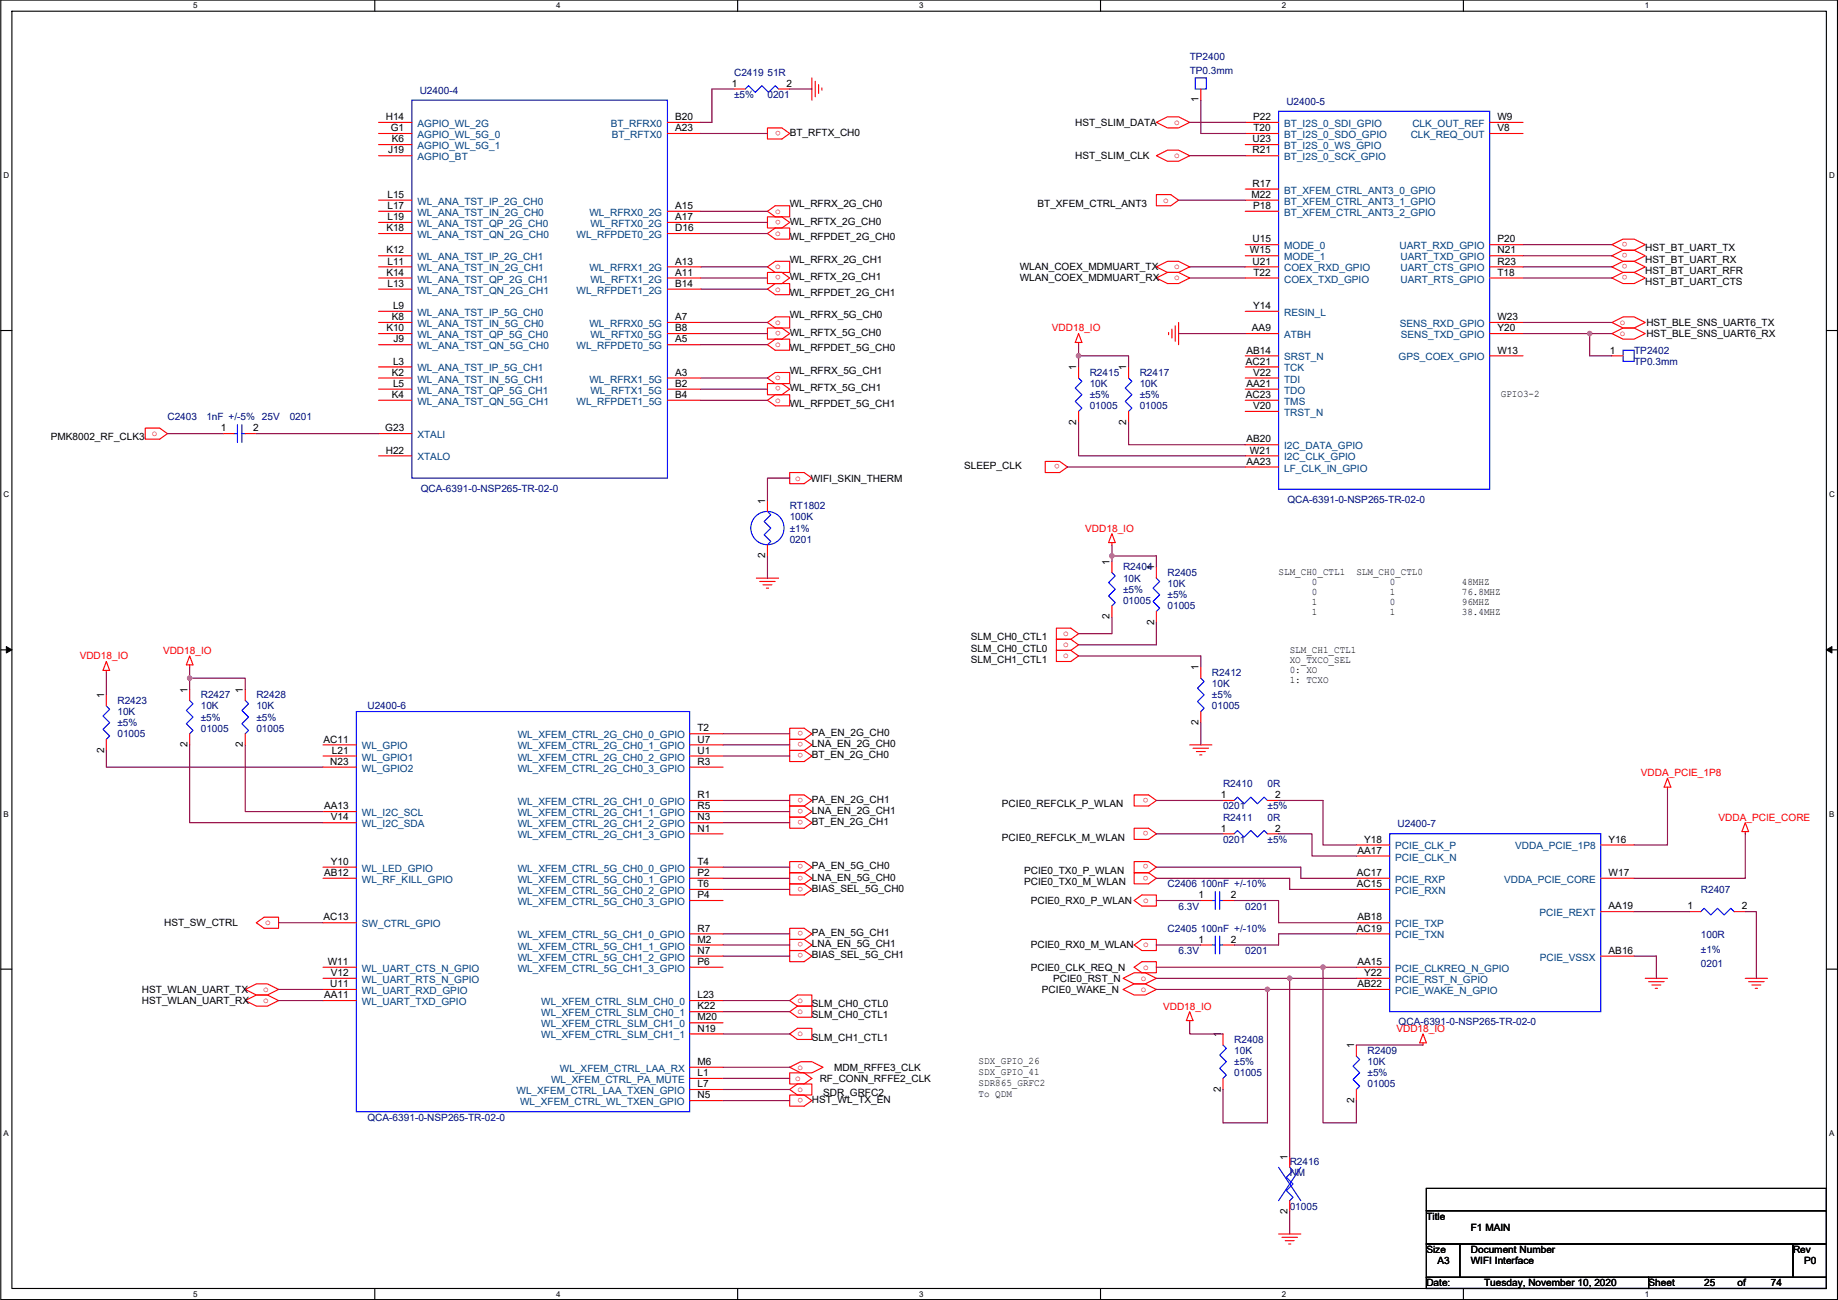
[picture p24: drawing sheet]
<svg xmlns="http://www.w3.org/2000/svg" width="420mm" height="297mm" viewBox="0 0 420 297" stroke-linecap="round" stroke-linejoin="round" font-family="sans-serif">
<defs><g id="words">
<g font-size="2.3" fill="#000080">
<text x="167.8" y="17.3">C2419 51R</text>
<text x="272" y="13.8">TP2400</text>
<text x="272" y="16.8">TP0.3mm</text>
<text x="95.9" y="21.4">U2400-4</text>
<text x="167.8" y="22.4">±5%</text>
<text x="175.4" y="22.4">0201</text>
<text x="294.1" y="23.9">U2400-5</text>
<text x="373.6" y="80.8">TP2402</text>
<text x="373.6" y="83.4">TP0.3mm</text>
<text x="249.1" y="85.9">R2415</text>
<text x="249.1" y="88.4">10K</text>
<text x="260.5" y="85.9">R2417</text>
<text x="260.5" y="88.4">10K</text>
<text x="249.1" y="91">±5%</text>
<text x="249.1" y="93.5">01005</text>
<text x="260.5" y="91">±5%</text>
<text x="260.5" y="93.5">01005</text>
<text x="38.3" y="96.1">C2403</text>
<text x="47.2" y="96.1">1nF +/-5% 25V</text>
<text x="66.2" y="96.1">0201</text>
<text x="96.2" y="112.3">QCA-6391-0-NSP265-TR-02-0</text>
<text x="180.5" y="116.4">RT1802</text>
<text x="180.5" y="118.9">100K</text>
<text x="294.3" y="114.9">QCA-6391-0-NSP265-TR-02-0</text>
<text x="180.5" y="121.5">±1%</text>
<text x="180.5" y="124">0201</text>
<text x="256.7" y="130.3">R2404</text>
<text x="266.9" y="131.6">R2405</text>
<text x="256.7" y="132.9">10K</text>
<text x="256.7" y="135.4">±5%</text>
<text x="256.7" y="138">01005</text>
<text x="266.9" y="134.2">10K</text>
<text x="266.9" y="136.7">±5%</text>
<text x="266.9" y="139.2">01005</text>
<text x="277" y="154.5">R2412</text>
<text x="26.8" y="160.8">R2423</text>
<text x="45.9" y="159.6">R2427</text>
<text x="58.6" y="159.6">R2428</text>
<text x="277" y="157">10K</text>
<text x="277" y="159.6">±5%</text>
<text x="26.8" y="163.4">10K</text>
<text x="26.8" y="165.9">±5%</text>
<text x="45.9" y="162.1">10K</text>
<text x="45.9" y="164.6">±5%</text>
<text x="45.9" y="167.2">01005</text>
<text x="58.6" y="162.1">10K</text>
<text x="58.6" y="164.6">±5%</text>
<text x="58.6" y="167.2">01005</text>
<text x="84" y="162.1">U2400-6</text>
<text x="277" y="162.1">01005</text>
<text x="26.8" y="168.4">01005</text>
<text x="279.6" y="179.9">R2410</text>
<text x="289.7" y="179.9">0R</text>
<text x="279.6" y="185">0201</text>
<text x="289.7" y="185">±5%</text>
<text x="279.6" y="187.5">R2411</text>
<text x="289.7" y="187.5">0R</text>
<text x="319.5" y="189">U2400-7</text>
<text x="279.6" y="192.6">0201</text>
<text x="289.7" y="192.6">±5%</text>
<text x="266.9" y="202.7">C2406 100nF +/-10%</text>
<text x="269.4" y="207.8">6.3V</text>
<text x="284.7" y="207.8">0201</text>
<text x="388.8" y="204">R2407</text>
<text x="266.9" y="212.9">C2405 100nF +/-10%</text>
<text x="388.8" y="214.4">100R</text>
<text x="269.4" y="218">6.3V</text>
<text x="284.7" y="218">0201</text>
<text x="388.8" y="217.7">±1%</text>
<text x="388.8" y="221">0201</text>
<text x="282.1" y="238.3">R2408</text>
<text x="319.7" y="234.2">QCA-6391-0-NSP265-TR-02-0</text>
<text x="282.1" y="240.8">10K</text>
<text x="282.1" y="243.4">±5%</text>
<text x="282.1" y="245.9">01005</text>
<text x="312.6" y="240.8">R2409</text>
<text x="312.6" y="243.4">10K</text>
<text x="312.6" y="245.9">±5%</text>
<text x="312.6" y="248.5">01005</text>
<text x="84" y="256.1">QCA-6391-0-NSP265-TR-02-0</text>
<text x="294.8" y="266.2">R2416</text>
<text x="294.8" y="268.8">NM</text>
<text x="294.8" y="276.4">01005</text>
</g>
<g font-size="2.3">
<text x="167.3" y="19.8">1</text>
<text x="179.8" y="19.8">2</text>
<text x="274" y="23.4" transform="rotate(-90 274 23.4)">1</text>
<text x="88.2" y="27.4">H14</text>
<text x="89.3" y="30">G1</text>
<text x="154.4" y="30">A23</text>
<text x="154.4" y="27.4">B20</text>
<text x="245.8" y="28.7">HST_SLIM_DATA</text>
<text x="286.4" y="27.4">P22</text>
<text x="286.5" y="30">T20</text>
<text x="342.3" y="30">V8</text>
<text x="342.3" y="27.4">W9</text>
<text x="88.7" y="35.1">J19</text>
<text x="89.6" y="32.5">K6</text>
<text x="180.5" y="31">BT_RFTX_CH0</text>
<text x="286.3" y="35.1">R21</text>
<text x="286.3" y="32.5">U23</text>
<text x="245.8" y="36.4">HST_SLIM_CLK</text>
<text x="88.6" y="45.2">L15</text>
<text x="88.6" y="47.8">L17</text>
<text x="154.4" y="47.8">A15</text>
<text x="180.5" y="47.3">WL_RFRX_2G_CH0</text>
<text x="237.2" y="47.3">BT_XFEM_CTRL_ANT3</text>
<text x="286.1" y="45.2">M22</text>
<text x="286.3" y="42.7">R17</text>
<text x="286.4" y="47.8">P18</text>
<text x="88.3" y="52.8">K18</text>
<text x="88.6" y="50.3">L19</text>
<text x="154.4" y="52.8">D16</text>
<text x="154.4" y="50.3">A17</text>
<text x="180.5" y="51.4">WL_RFTX_2G_CH0</text>
<text x="88.3" y="57.9">K12</text>
<text x="180.5" y="54.9">WL_RFPDET_2G_CH0</text>
<text x="180.5" y="60">WL_RFRX_2G_CH1</text>
<text x="285.7" y="57.9">W15</text>
<text x="286.3" y="55.4">U15</text>
<text x="342.3" y="57.9">N21</text>
<text x="342.3" y="55.4">P20</text>
<text x="376.1" y="57.4">HST_BT_UART_TX</text>
<text x="376.1" y="60">HST_BT_UART_RX</text>
<text x="88.3" y="63">K14</text>
<text x="88.6" y="60.5">L11</text>
<text x="88.6" y="65.5">L13</text>
<text x="154.4" y="65.5">B14</text>
<text x="154.4" y="63">A11</text>
<text x="154.4" y="60.5">A13</text>
<text x="180.5" y="64.1">WL_RFTX_2G_CH1</text>
<text x="233.1" y="61.8">WLAN_COEX_MDMUART_TX</text>
<text x="233.1" y="64.3">WLAN_COEX_MDMUART_RX</text>
<text x="286.3" y="60.5">U21</text>
<text x="286.5" y="63">T22</text>
<text x="342.3" y="60.5">R23</text>
<text x="342.3" y="63">T18</text>
<text x="376.1" y="62.5">HST_BT_UART_RFR</text>
<text x="376.1" y="65.1">HST_BT_UART_CTS</text>
<text x="89.8" y="70.6">L9</text>
<text x="180.5" y="67.6">WL_RFPDET_2G_CH1</text>
<text x="286.5" y="70.6">Y14</text>
<text x="88.3" y="75.7">K10</text>
<text x="89.6" y="73.2">K8</text>
<text x="154.4" y="75.7">B8</text>
<text x="154.4" y="73.2">A7</text>
<text x="180.5" y="72.7">WL_RFRX_5G_CH0</text>
<text x="180.5" y="76.8">WL_RFTX_5G_CH0</text>
<text x="286.2" y="75.7">AA9</text>
<text x="342.3" y="75.7">Y20</text>
<text x="342.3" y="73.2">W23</text>
<text x="376.4" y="77">HST_BLE_SNS_UART6_RX</text>
<text x="376.4" y="74.5">HST_BLE_SNS_UART6_TX</text>
<text x="89.8" y="83.3">L3</text>
<text x="90" y="78.2">J9</text>
<text x="154.4" y="78.2">A5</text>
<text x="180.5" y="80.3">WL_RFPDET_5G_CH0</text>
<text x="284.8" y="83.3">AC21</text>
<text x="284.9" y="80.8">AB14</text>
<text x="342.3" y="80.8">W13</text>
<text x="368" y="80.8">1</text>
<text x="89.6" y="85.9">K2</text>
<text x="89.8" y="88.4">L5</text>
<text x="154.4" y="88.4">B2</text>
<text x="154.4" y="85.9">A3</text>
<text x="180.5" y="85.4">WL_RFRX_5G_CH1</text>
<text x="180.5" y="89.5">WL_RFTX_5G_CH1</text>
<text x="246" y="84.6" transform="rotate(-90 246 84.6)">1</text>
<text x="257.5" y="84.6" transform="rotate(-90 257.5 84.6)">1</text>
<text x="284.9" y="88.4">AA21</text>
<text x="286.4" y="85.9">V22</text>
<text x="89.6" y="90.9">K4</text>
<text x="154.4" y="90.9">B4</text>
<text x="180.5" y="93">WL_RFPDET_5G_CH1</text>
<text x="284.8" y="90.9">AC23</text>
<text x="286.4" y="93.5">V20</text>
<text x="343.1" y="90.7">GPIO3-2</text>
<text x="11.6" y="100.6">PMK8002_RF_CLK3</text>
<text x="50.5" y="98.6">1</text>
<text x="57.8" y="98.6">2</text>
<text x="88.1" y="98.6">G23</text>
<text x="246" y="97.1" transform="rotate(-90 246 97.1)">2</text>
<text x="257.5" y="97.1" transform="rotate(-90 257.5 97.1)">2</text>
<text x="284.9" y="101.1">AB20</text>
<text x="88.2" y="103.6">H22</text>
<text x="220.4" y="107.2">SLEEP_CLK</text>
<text x="284.9" y="106.2">AA23</text>
<text x="285.7" y="103.6">W21</text>
<text x="185.3" y="110">WIFI_SKIN_THERM</text>
<text x="174.9" y="115.1" transform="rotate(-90 174.9 115.1)">1</text>
<text x="174.9" y="127.6" transform="rotate(-90 174.9 127.6)">2</text>
<text x="253.6" y="129.1" transform="rotate(-90 253.6 129.1)">1</text>
<text x="263.8" y="130.3" transform="rotate(-90 263.8 130.3)">1</text>
<text x="292.3" y="131.4">SLM_CH0_CTL1</text>
<text x="310.1" y="131.4">SLM_CH0_CTL0</text>
<text x="299.9" y="133.7">0</text>
<text x="299.9" y="136">0</text>
<text x="317.7" y="133.7">0</text>
<text x="317.7" y="136">1</text>
<text x="334.2" y="133.7">48MHZ</text>
<text x="334.2" y="136">76.8MHZ</text>
<text x="253.6" y="141.5" transform="rotate(-90 253.6 141.5)">2</text>
<text x="263.8" y="142.8" transform="rotate(-90 263.8 142.8)">2</text>
<text x="299.9" y="138.2">1</text>
<text x="299.9" y="140.5">1</text>
<text x="317.7" y="138.2">0</text>
<text x="317.7" y="140.5">1</text>
<text x="334.2" y="138.2">96MHZ</text>
<text x="334.2" y="140.5">38.4MHZ</text>
<text x="221.9" y="148.9">SLM_CH0_CTL0</text>
<text x="221.9" y="146.3">SLM_CH0_CTL1</text>
<text x="294.8" y="149.2">SLM_CH1_CTL1</text>
<text x="221.9" y="151.4">SLM_CH1_CTL1</text>
<text x="274" y="153.2" transform="rotate(-90 274 153.2)">1</text>
<text x="294.8" y="151.4">XO_TXCO_SEL</text>
<text x="294.8" y="153.7">0: XO</text>
<text x="23.8" y="159.5" transform="rotate(-90 23.8 159.5)">1</text>
<text x="42.8" y="158.3" transform="rotate(-90 42.8 158.3)">1</text>
<text x="55.5" y="158.3" transform="rotate(-90 55.5 158.3)">1</text>
<text x="294.8" y="156">1: TCXO</text>
<text x="159.4" y="167.1">T2</text>
<text x="274" y="165.7" transform="rotate(-90 274 165.7)">2</text>
<text x="23.8" y="172" transform="rotate(-90 23.8 172)">2</text>
<text x="42.8" y="170.7" transform="rotate(-90 42.8 170.7)">2</text>
<text x="55.5" y="170.7" transform="rotate(-90 55.5 170.7)">2</text>
<text x="74" y="169.7">AC11</text>
<text x="75.9" y="172.2">L21</text>
<text x="159.4" y="169.7">U7</text>
<text x="159.4" y="172.2">U1</text>
<text x="185.6" y="168.2">PA_EN_2G_CH0</text>
<text x="185.6" y="170.7">LNA_EN_2G_CH0</text>
<text x="185.6" y="173.3">BT_EN_2G_CH0</text>
<text x="75.5" y="174.8">N23</text>
<text x="159.4" y="174.8">R3</text>
<text x="74.1" y="184.9">AA13</text>
<text x="159.4" y="182.4">R1</text>
<text x="159.4" y="184.9">R5</text>
<text x="185.6" y="183.4">PA_EN_2G_CH1</text>
<text x="185.6" y="186">LNA_EN_2G_CH1</text>
<text x="229" y="184.4">PCIE0_REFCLK_P_WLAN</text>
<text x="279.1" y="182.4">1</text>
<text x="291.5" y="182.4">2</text>
<text x="75.6" y="187.5">V14</text>
<text x="159.4" y="187.5">N3</text>
<text x="159.4" y="190">N1</text>
<text x="185.6" y="188.5">BT_EN_2G_CH1</text>
<text x="279.1" y="190">1</text>
<text x="291.5" y="190">2</text>
<text x="75.6" y="197.6">Y10</text>
<text x="159.4" y="197.6">T4</text>
<text x="229" y="192.1">PCIE0_REFCLK_M_WLAN</text>
<text x="310.3" y="195.1">AA17</text>
<text x="311.9" y="192.5">Y18</text>
<text x="367.7" y="192.5">Y16</text>
<text x="74.1" y="200.2">AB12</text>
<text x="159.4" y="200.2">P2</text>
<text x="159.4" y="202.7">T6</text>
<text x="185.6" y="198.7">PA_EN_5G_CH0</text>
<text x="185.6" y="201.2">LNA_EN_5G_CH0</text>
<text x="185.6" y="203.8">BIAS_SEL_5G_CH0</text>
<text x="234.1" y="199.7">PCIE0_TX0_P_WLAN</text>
<text x="234.1" y="202.2">PCIE0_TX0_M_WLAN</text>
<text x="310.2" y="200.2">AC17</text>
<text x="310.2" y="202.7">AC15</text>
<text x="367.7" y="200.2">W17</text>
<text x="159.4" y="205.2">P4</text>
<text x="235.6" y="206.5">PCIE0_RX0_P_WLAN</text>
<text x="274" y="205.2">1</text>
<text x="281.4" y="205.2">2</text>
<text x="367.7" y="207.8">AA19</text>
<text x="385.8" y="207.8">1</text>
<text x="398.2" y="207.8">2</text>
<text x="37.5" y="211.6">HST_SW_CTRL</text>
<text x="74" y="210.3">AC13</text>
<text x="159.4" y="212.9">R7</text>
<text x="159.4" y="215.4">M2</text>
<text x="185.6" y="213.9">PA_EN_5G_CH1</text>
<text x="274" y="215.4">1</text>
<text x="281.4" y="215.4">2</text>
<text x="310.2" y="212.9">AC19</text>
<text x="310.3" y="210.3">AB18</text>
<text x="74.9" y="220.5">W11</text>
<text x="159.4" y="217.9">N7</text>
<text x="159.4" y="220.5">P6</text>
<text x="185.6" y="216.5">LNA_EN_5G_CH1</text>
<text x="185.6" y="219">BIAS_SEL_5G_CH1</text>
<text x="235.6" y="216.7">PCIE0_RX0_M_WLAN</text>
<text x="235.6" y="221.8">PCIE0_CLK_REQ_N</text>
<text x="310.3" y="220.5">AA15</text>
<text x="367.7" y="217.9">AB16</text>
<text x="32.4" y="226.9">HST_WLAN_UART_TX</text>
<text x="75.5" y="225.6">U11</text>
<text x="75.6" y="223">V12</text>
<text x="238.2" y="226.9">PCIE0_WAKE_N</text>
<text x="240.7" y="224.3">PCIE0_RST_N</text>
<text x="310.3" y="225.6">AB22</text>
<text x="311.9" y="223">Y22</text>
<text x="32.4" y="229.4">HST_WLAN_UART_RX</text>
<text x="74.1" y="228.1">AA11</text>
<text x="159.4" y="228.1">L23</text>
<text x="159.4" y="230.6">K22</text>
<text x="159.4" y="233.2">M20</text>
<text x="185.6" y="230.2">SLM_CH0_CTL0</text>
<text x="185.6" y="232.7">SLM_CH0_CTL1</text>
<text x="159.4" y="235.7">N19</text>
<text x="185.6" y="237.8">SLM_CH1_CTL1</text>
<text x="279" y="237" transform="rotate(-90 279 237)">1</text>
<text x="309.5" y="239.5" transform="rotate(-90 309.5 239.5)">1</text>
<text x="159.4" y="245.9">L1</text>
<text x="159.4" y="243.3">M6</text>
<text x="190.7" y="244.6">MDM_RFFE3_CLK</text>
<text x="223.7" y="243.1">SDX_GPIO_26</text>
<text x="223.7" y="245.7">SDX_GPIO_41</text>
<text x="159.4" y="248.4">L7</text>
<text x="159.4" y="251">N5</text>
<text x="187.4" y="247.2">RF_CONN_RFFE2_CLK</text>
<text x="188.1" y="250.5">SDR_GRFC2</text>
<text x="223.7" y="248.2">SDR865_GRFC2</text>
<text x="223.7" y="250.8">To QDM</text>
<text x="279" y="249.5" transform="rotate(-90 279 249.5)">2</text>
<text x="185.6" y="252">HST_WL_TX_EN</text>
<text x="309.5" y="252" transform="rotate(-90 309.5 252)">2</text>
<text x="294.3" y="264.9" transform="rotate(-90 294.3 264.9)">1</text>
<text x="294.3" y="277.4" transform="rotate(-90 294.3 277.4)">2</text>
<text x="326.1" y="278.7">Title</text>
<text x="336.2" y="281.2">F1 MAIN</text>
<text x="326.1" y="286.3">Size</text>
<text x="336.2" y="286.3">Document Number</text>
<text x="409.9" y="286.3">Rev</text>
<text x="326.1" y="293.9">Date:</text>
<text x="328.6" y="288.8">A3</text>
<text x="336.2" y="288.8">WIFI Interface</text>
<text x="339.3" y="293.9">Tuesday, November 10, 2020</text>
<text x="376.9" y="293.9">Sheet</text>
<text x="389.6" y="293.9">25</text>
<text x="397.2" y="293.9">of</text>
<text x="404.8" y="293.9">74</text>
<text x="412.4" y="288.8">P0</text>
</g>
<g font-size="2.3" fill="#004080">
<text x="95.4" y="29">AGPIO_WL_2G</text>
<text x="139.6" y="29">BT_RFRX0</text>
<text x="293.5" y="29">BT_I2S_0_SDI_GPIO</text>
<text x="322.9" y="29">CLK_OUT_REF</text>
<text x="95.4" y="31.5">AGPIO_WL_5G_0</text>
<text x="95.4" y="34.1">AGPIO_WL_5G_1</text>
<text x="139.8" y="31.5">BT_RFTX0</text>
<text x="293.5" y="31.5">BT_I2S_0_SDO_GPIO</text>
<text x="293.5" y="34.1">BT_I2S_0_WS_GPIO</text>
<text x="322.5" y="31.5">CLK_REQ_OUT</text>
<text x="95.4" y="36.6">AGPIO_BT</text>
<text x="293.5" y="36.6">BT_I2S_0_SCK_GPIO</text>
<text x="95.4" y="46.8">WL_ANA_TST_IP_2G_CH0</text>
<text x="293.5" y="44.2">BT_XFEM_CTRL_ANT3_0_GPIO</text>
<text x="293.5" y="46.8">BT_XFEM_CTRL_ANT3_1_GPIO</text>
<text x="95.4" y="49.3">WL_ANA_TST_IN_2G_CH0</text>
<text x="95.4" y="51.9">WL_ANA_TST_QP_2G_CH0</text>
<text x="134.7" y="49.3">WL_RFRX0_2G</text>
<text x="135" y="51.9">WL_RFTX0_2G</text>
<text x="293.5" y="49.3">BT_XFEM_CTRL_ANT3_2_GPIO</text>
<text x="95.4" y="54.4">WL_ANA_TST_QN_2G_CH0</text>
<text x="95.4" y="59.5">WL_ANA_TST_IP_2G_CH1</text>
<text x="131.8" y="54.4">WL_RFPDET0_2G</text>
<text x="293.5" y="56.9">MODE_0</text>
<text x="293.5" y="59.5">MODE_1</text>
<text x="319.9" y="56.9">UART_RXD_GPIO</text>
<text x="320.2" y="59.5">UART_TXD_GPIO</text>
<text x="95.4" y="62">WL_ANA_TST_IN_2G_CH1</text>
<text x="95.4" y="64.6">WL_ANA_TST_QP_2G_CH1</text>
<text x="134.7" y="62">WL_RFRX1_2G</text>
<text x="135" y="64.6">WL_RFTX1_2G</text>
<text x="293.5" y="62">COEX_RXD_GPIO</text>
<text x="293.5" y="64.6">COEX_TXD_GPIO</text>
<text x="320.2" y="62">UART_CTS_GPIO</text>
<text x="320.2" y="64.6">UART_RTS_GPIO</text>
<text x="95.4" y="67.1">WL_ANA_TST_QN_2G_CH1</text>
<text x="131.8" y="67.1">WL_RFPDET1_2G</text>
<text x="95.4" y="72.2">WL_ANA_TST_IP_5G_CH0</text>
<text x="95.4" y="74.7">WL_ANA_TST_IN_5G_CH0</text>
<text x="95.4" y="77.3">WL_ANA_TST_QP_5G_CH0</text>
<text x="134.7" y="74.7">WL_RFRX0_5G</text>
<text x="135" y="77.3">WL_RFTX0_5G</text>
<text x="293.5" y="72.2">RESIN_L</text>
<text x="293.5" y="77.3">ATBH</text>
<text x="320" y="74.7">SENS_RXD_GPIO</text>
<text x="320.2" y="77.3">SENS_TXD_GPIO</text>
<text x="95.4" y="79.8">WL_ANA_TST_QN_5G_CH0</text>
<text x="131.8" y="79.8">WL_RFPDET0_5G</text>
<text x="293.5" y="82.3">SRST_N</text>
<text x="319.7" y="82.3">GPS_COEX_GPIO</text>
<text x="95.4" y="84.9">WL_ANA_TST_IP_5G_CH1</text>
<text x="95.4" y="87.4">WL_ANA_TST_IN_5G_CH1</text>
<text x="95.4" y="90">WL_ANA_TST_QP_5G_CH1</text>
<text x="134.7" y="87.4">WL_RFRX1_5G</text>
<text x="135" y="90">WL_RFTX1_5G</text>
<text x="293.5" y="84.9">TCK</text>
<text x="293.5" y="87.4">TDI</text>
<text x="293.5" y="90">TDO</text>
<text x="95.4" y="92.5">WL_ANA_TST_QN_5G_CH1</text>
<text x="131.8" y="92.5">WL_RFPDET1_5G</text>
<text x="293.5" y="92.5">TMS</text>
<text x="293.5" y="95">TRST_N</text>
<text x="95.4" y="100.1">XTALI</text>
<text x="95.4" y="105.2">XTALO</text>
<text x="293.5" y="102.7">I2C_DATA_GPIO</text>
<text x="293.5" y="105.2">I2C_CLK_GPIO</text>
<text x="293.5" y="107.7">LF_CLK_IN_GPIO</text>
<text x="82.7" y="171.2">WL_GPIO</text>
<text x="82.7" y="173.8">WL_GPIO1</text>
<text x="118.4" y="168.7">WL_XFEM_CTRL_2G_CH0_0_GPIO</text>
<text x="118.4" y="171.2">WL_XFEM_CTRL_2G_CH0_1_GPIO</text>
<text x="118.4" y="173.8">WL_XFEM_CTRL_2G_CH0_2_GPIO</text>
<text x="82.7" y="176.3">WL_GPIO2</text>
<text x="118.4" y="176.3">WL_XFEM_CTRL_2G_CH0_3_GPIO</text>
<text x="118.4" y="183.9">WL_XFEM_CTRL_2G_CH1_0_GPIO</text>
<text x="82.7" y="186.5">WL_I2C_SCL</text>
<text x="82.7" y="189">WL_I2C_SDA</text>
<text x="118.4" y="186.5">WL_XFEM_CTRL_2G_CH1_1_GPIO</text>
<text x="118.4" y="189">WL_XFEM_CTRL_2G_CH1_2_GPIO</text>
<text x="118.4" y="191.6">WL_XFEM_CTRL_2G_CH1_3_GPIO</text>
<text x="318.9" y="194.1">PCIE_CLK_P</text>
<text x="318.9" y="196.6">PCIE_CLK_N</text>
<text x="346.4" y="194.1">VDDA_PCIE_1P8</text>
<text x="82.7" y="199.2">WL_LED_GPIO</text>
<text x="82.7" y="201.7">WL_RF_KILL_GPIO</text>
<text x="118.4" y="199.2">WL_XFEM_CTRL_5G_CH0_0_GPIO</text>
<text x="118.4" y="201.7">WL_XFEM_CTRL_5G_CH0_1_GPIO</text>
<text x="318.9" y="201.7">PCIE_RXP</text>
<text x="343.8" y="201.7">VDDA_PCIE_CORE</text>
<text x="118.4" y="204.3">WL_XFEM_CTRL_5G_CH0_2_GPIO</text>
<text x="118.4" y="206.8">WL_XFEM_CTRL_5G_CH0_3_GPIO</text>
<text x="318.9" y="204.3">PCIE_RXN</text>
<text x="351.9" y="209.3">PCIE_REXT</text>
<text x="82.7" y="211.9">SW_CTRL_GPIO</text>
<text x="118.4" y="214.4">WL_XFEM_CTRL_5G_CH1_0_GPIO</text>
<text x="318.9" y="211.9">PCIE_TXP</text>
<text x="318.9" y="214.4">PCIE_TXN</text>
<text x="118.4" y="217">WL_XFEM_CTRL_5G_CH1_1_GPIO</text>
<text x="118.4" y="219.5">WL_XFEM_CTRL_5G_CH1_2_GPIO</text>
<text x="352" y="219.5">PCIE_VSSX</text>
<text x="82.7" y="222">WL_UART_CTS_N_GPIO</text>
<text x="82.7" y="224.6">WL_UART_RTS_N_GPIO</text>
<text x="82.7" y="227.1">WL_UART_RXD_GPIO</text>
<text x="118.4" y="222">WL_XFEM_CTRL_5G_CH1_3_GPIO</text>
<text x="318.9" y="222">PCIE_CLKREQ_N_GPIO</text>
<text x="318.9" y="224.6">PCIE_RST_N_GPIO</text>
<text x="318.9" y="227.1">PCIE_WAKE_N_GPIO</text>
<text x="82.7" y="229.7">WL_UART_TXD_GPIO</text>
<text x="123.7" y="229.7">WL_XFEM_CTRL_SLM_CH0_0</text>
<text x="123.7" y="232.2">WL_XFEM_CTRL_SLM_CH0_1</text>
<text x="123.7" y="234.7">WL_XFEM_CTRL_SLM_CH1_0</text>
<text x="123.7" y="237.3">WL_XFEM_CTRL_SLM_CH1_1</text>
<text x="128" y="244.9">WL_XFEM_CTRL_LAA_RX</text>
<text x="118.1" y="250">WL_XFEM_CTRL_LAA_TXEN_GPIO</text>
<text x="126" y="247.4">WL_XFEM_CTRL_PA_MUTE</text>
<text x="118.9" y="252.5">WL_XFEM_CTRL_WL_TXEN_GPIO</text>
</g>
<g font-size="2.3" fill="#f00">
<text x="178.5" y="29.9" transform="rotate(180 178.5 29.9)">o</text>
<text x="268.4" y="28.5">o</text>
<text x="268.4" y="36.1">o</text>
<text x="265.9" y="46.3">o</text>
<text x="177.2" y="48.8">o</text>
<text x="177.2" y="53.9">o</text>
<text x="178.5" y="50.2" transform="rotate(180 178.5 50.2)">o</text>
<text x="372" y="55.3" transform="rotate(180 372 55.3)">o</text>
<text x="372" y="57.8" transform="rotate(180 372 57.8)">o</text>
<text x="177.2" y="61.5">o</text>
<text x="178.5" y="62.9" transform="rotate(180 178.5 62.9)">o</text>
<text x="268.4" y="61.5">o</text>
<text x="268.4" y="64.1">o</text>
<text x="372" y="60.3" transform="rotate(180 372 60.3)">o</text>
<text x="372" y="62.9" transform="rotate(180 372 62.9)">o</text>
<text x="177.2" y="66.6">o</text>
<text x="177.2" y="74.2">o</text>
<text x="178.5" y="75.6" transform="rotate(180 178.5 75.6)">o</text>
<text x="240.5" y="75.7">VDD18_IO</text>
<text x="370.3" y="76.8">o</text>
<text x="370.3" y="74.2">o</text>
<text x="177.2" y="79.3">o</text>
<text x="177.2" y="86.9">o</text>
<text x="178.5" y="88.3" transform="rotate(180 178.5 88.3)">o</text>
<text x="177.2" y="92">o</text>
<text x="34.7" y="99.6">o</text>
<text x="242.2" y="106.1" transform="rotate(180 242.2 106.1)">o</text>
<text x="181.8" y="109.8">o</text>
<text x="248.1" y="121.5">VDD18_IO</text>
<text x="37.3" y="149.4">VDD18_IO</text>
<text x="243" y="147.9">o</text>
<text x="243" y="145.4">o</text>
<text x="18.2" y="150.7">VDD18_IO</text>
<text x="243" y="150.4">o</text>
<text x="183.6" y="167" transform="rotate(180 183.6 167)">o</text>
<text x="183.6" y="169.6" transform="rotate(180 183.6 169.6)">o</text>
<text x="183.6" y="172.1" transform="rotate(180 183.6 172.1)">o</text>
<text x="375.1" y="177.3">VDDA_PCIE_1P8</text>
<text x="183.6" y="182.3" transform="rotate(180 183.6 182.3)">o</text>
<text x="183.6" y="184.8" transform="rotate(180 183.6 184.8)">o</text>
<text x="262.6" y="182.3" transform="rotate(180 262.6 182.3)">o</text>
<text x="183.6" y="187.3" transform="rotate(180 183.6 187.3)">o</text>
<text x="262.6" y="189.9" transform="rotate(180 262.6 189.9)">o</text>
<text x="392.9" y="187.5">VDDA_PCIE_CORE</text>
<text x="183.6" y="197.5" transform="rotate(180 183.6 197.5)">o</text>
<text x="262.6" y="197.5" transform="rotate(180 262.6 197.5)">o</text>
<text x="183.6" y="200" transform="rotate(180 183.6 200)">o</text>
<text x="183.6" y="202.6" transform="rotate(180 183.6 202.6)">o</text>
<text x="262.6" y="200" transform="rotate(180 262.6 200)">o</text>
<text x="261.3" y="206.3">o</text>
<text x="60.6" y="211.4">o</text>
<text x="183.6" y="212.7" transform="rotate(180 183.6 212.7)">o</text>
<text x="183.6" y="215.3" transform="rotate(180 183.6 215.3)">o</text>
<text x="183.6" y="217.8" transform="rotate(180 183.6 217.8)">o</text>
<text x="261.3" y="216.5">o</text>
<text x="261.3" y="221.6">o</text>
<text x="60.1" y="226.6">o</text>
<text x="260.8" y="224.1">o</text>
<text x="260.8" y="226.6">o</text>
<text x="60.1" y="229.2">o</text>
<text x="182.3" y="229.2">o</text>
<text x="182.3" y="231.7">o</text>
<text x="265.9" y="230.7">VDD18_IO</text>
<text x="182.3" y="236.8">o</text>
<text x="319.2" y="235.8">VDD18_IO</text>
<text x="182.3" y="244.4">o</text>
<text x="181.8" y="247">o</text>
<text x="182.3" y="249.5">o</text>
<text x="183.6" y="250.8" transform="rotate(180 183.6 250.8)">o</text>
</g>
<g font-size="1.8">
<text x="44.2" y="1.9">5</text>
<text x="127.1" y="1.9">4</text>
<text x="210.1" y="1.9">3</text>
<text x="293" y="1.9">2</text>
<text x="376" y="1.9">1</text>
<text x=".8" y="40.7">D</text>
<text x="418.1" y="40.7">D</text>
<text x=".8" y="113.6">C</text>
<text x="418.1" y="113.6">C</text>
<text x=".8" y="186.6">B</text>
<text x="418.1" y="186.6">B</text>
<text x=".8" y="259.5">A</text>
<text x="418.1" y="259.5">A</text>
<text x="44.2" y="296.3">5</text>
<text x="127.1" y="296.3">4</text>
<text x="210.1" y="296.3">3</text>
<text x="293" y="296.3">2</text>
<text x="376" y="296.3">1</text>
</g>
</g></defs>
<path d="M.2 0h419.8v296.9h-419.8zM2.7 2.6h414.8v291.8h-414.8z" fill="none" stroke="#000" stroke-width=".25"/>
<g fill="#fff">
<path d="M44.2 .3h1v2h-1z"/>
<path d="M44.2 294.7h1v2h-1z"/>
</g>
<path d="M85.7 0v2.6M85.7 294.4v2.5" fill="none" stroke="#000" stroke-width=".25"/>
<g fill="#fff">
<path d="M127.1 .3h1v2h-1z"/>
<path d="M127.1 294.7h1v2h-1z"/>
</g>
<path d="M168.6 0v2.6M168.6 294.4v2.5" fill="none" stroke="#000" stroke-width=".25"/>
<g fill="#fff">
<path d="M210.1 .3h1v2h-1z"/>
<path d="M210.1 294.7h1v2h-1z"/>
</g>
<path d="M251.6 0v2.6M251.6 294.4v2.5" fill="none" stroke="#000" stroke-width=".25"/>
<g fill="#fff">
<path d="M293 .3h1v2h-1z"/>
<path d="M293 294.7h1v2h-1z"/>
</g>
<path d="M334.5 0v2.6M334.5 294.4v2.5" fill="none" stroke="#000" stroke-width=".25"/>
<g fill="#fff">
<path d="M376 .3h1v2h-1z"/>
<path d="M376 294.7h1v2h-1z"/>
<path d="M.8 39h1.3v2.1h-1.3z"/>
<path d="M418.1 39h1.3v2.1h-1.3z"/>
<path d="M.8 112h1.3v2h-1.3z"/>
<path d="M418.1 112h1.3v2h-1.3z"/>
</g>
<path d="M.2 75.5h2.5M417.5 75.5h2.5" fill="none" stroke="#000" stroke-width=".25"/>
<g fill="#fff">
<path d="M.8 185h1.2v2h-1.2z"/>
<path d="M418.1 185h1.2v2h-1.2z"/>
</g>
<path d="M.2 148.5h2.5M417.5 148.5h2.5" fill="none" stroke="#000" stroke-width=".25"/>
<path d="M1.4 147.7l1.3 .8-1.3 .7zM417.5 148.5l1.3-.8v1.5z" fill="#000" stroke="#000" stroke-width=".23"/>
<g fill="#fff">
<path d="M.8 257.9h1.2v2h-1.2z"/>
<path d="M418.1 257.9h1.2v2h-1.2z"/>
</g>
<path d="M.2 221.4h2.5M417.5 221.4h2.5M326.1 271.5h91.4v5.1h-91.4zM326.1 276.6h91.4v7.6h-91.4zM326.1 291.9h50.8v2.5h-50.8zM326.1 284.2h7.6v7.7h-7.6zM333.7 284.2h76.2v7.7h-76.2zM376.9 291.9h40.6v2.5h-40.6zM409.9 284.2h7.6v7.7h-7.6z" fill="none" stroke="#000" stroke-width=".25"/>
<g fill="none" stroke="#f00" stroke-width=".25">
<path d="M185.6 17.8v5.1M186.4 18.6v3.5M187.1 19.3v2.1M86.5 28h7.7M86.5 30.5h7.7M86.5 33h7.7M86.5 35.6h7.7M152.6 28h7.6M152.6 30.5h7.6M167.8 20.3h2.6M175.4 29.2h3.3l1.8 1.3-1.8 1.3h-3.3zM178 20.3h2.5"/>
<path d="M187.9 20.1v.5M264.3 28l2.6-1.3h2.5l2.6 1.3-2.6 1.2h-2.5zM264.3 35.6l2.6-1.3h2.5l2.6 1.3-2.6 1.3h-2.5zM274.5 20.3v2.6M284.7 28h7.6M284.7 30.5h7.6M284.7 35.6h7.6M284.7 33h7.6M340.5 28h7.7M340.5 30.5h7.7M86.5 45.7h7.7M86.5 48.3h7.7"/>
<path d="M86.5 50.8h7.7M86.5 53.4h7.7M86.5 58.4h7.7M152.6 48.3h7.6M152.6 50.8h7.6M152.6 53.4h7.6M175.4 49.6h3.3l1.8 1.2-1.8 1.3h-3.3zM175.4 48.3l1.8-1.3h3.3v2.6h-3.3zM175.4 53.4l1.8-1.3h3.3v2.5h-3.3zM264.3 44.5h3.3l1.8 1.2-1.8 1.3h-3.3zM284.7 43.2h7.6M284.7 45.7h7.6"/>
<path d="M284.7 48.3h7.6M284.7 55.9h7.6M284.7 58.4h7.6M340.5 55.9h7.7M340.5 58.4h7.7M368.5 55.9l2.5-1.3h2.6l2.5 1.3-2.5 1.3h-2.6zM368.5 58.4l2.5-1.2h2.6l2.5 1.2-2.5 1.3h-2.6zM86.5 61h7.7M86.5 63.5h7.7M86.5 66.1h7.7M86.5 71.1h7.7M86.5 73.7h7.7"/>
<path d="M86.5 76.2h7.7M86.5 78.8h7.7M152.6 61h7.6M152.6 63.5h7.6M152.6 66.1h7.6M152.6 73.7h7.6M152.6 76.2h7.6M152.6 78.8h7.6M175.4 62.3h3.3l1.8 1.2-1.8 1.3h-3.3zM175.4 75h3.3l1.8 1.2-1.8 1.3h-3.3zM175.4 61l1.8-1.3h3.3v2.6h-3.3zM175.4 66.1l1.8-1.3h3.3v2.5h-3.3z"/>
<path d="M175.4 73.7l1.8-1.3h3.3v2.6h-3.3zM175.4 78.8l1.8-1.3h3.3v2.5h-3.3zM246.6 76.2l.7 2.1h-1.5zM246.6 78.3v.5M264.3 61l2.6-1.3h2.5l2.6 1.3-2.6 1.3h-2.5zM264.3 63.5l2.6-1.2h2.5l2.6 1.2-2.6 1.3h-2.5zM267.1 76v.5M267.9 75.2v2M268.7 74.4v3.6M269.4 73.7v5.1M284.7 61h7.6M284.7 63.5h7.6"/>
<path d="M284.7 71.1h7.6M284.7 76.2h7.6M340.5 61h7.7M340.5 63.5h7.7M340.5 73.7h7.7M340.5 76.2h7.7M368.5 61l2.5-1.3h2.6l2.5 1.3-2.5 1.3h-2.6zM368.5 63.5l2.5-1.2h2.6l2.5 1.2-2.5 1.3h-2.6zM368.5 76.2l2.5-1.2h2.6l2.5 1.2-2.5 1.3h-2.6zM368.5 73.7l2.5-1.3h2.6l2.5 1.3-2.5 1.3h-2.6zM33.2 97.8h3.3l1.8 1.3-1.8 1.3h-3.3zM51 99.1h2.5"/>
<path d="M56.1 99.1h2.5M86.5 83.8h7.7M86.5 86.4h7.7M86.5 88.9h7.7M86.5 91.5h7.7M86.5 99.1h7.7M152.6 86.4h7.6M152.6 88.9h7.6M152.6 91.5h7.6M175.4 87.7h3.3l1.8 1.2-1.8 1.3h-3.3zM175.4 86.4l1.8-1.3h3.3v2.6h-3.3zM175.4 91.5l1.8-1.3h3.3v2.5h-3.3z"/>
<path d="M246.6 83.8v2.6M246.6 94v2.5M258 83.8v2.6M258 94v2.5M284.7 81.3h7.6M284.7 83.8h7.6M284.7 86.4h7.6M284.7 88.9h7.6M284.7 91.5h7.6M284.7 94h7.6M340.5 81.3h7.7M368.5 81.3h2.5"/>
<path d="M86.5 104.2h7.7M175.4 114.3v2.6M180.5 108h3.3l1.8 1.2-1.8 1.3h-3.3zM238.9 105.4h3.3l1.8 1.3-1.8 1.3h-3.3zM284.7 101.6h7.6M284.7 104.2h7.6M284.7 106.7h7.6M172.9 132.1h5.1M173.7 132.9h3.5M174.4 133.6h2.1M175.2 134.4h.5M175.4 124.5v2.5"/>
<path d="M254.2 121.9l.7 2.1h-1.5zM254.2 124v.5M254.2 128.3v2.5M254.2 138.5v2.5M264.3 129.6v2.5M264.3 139.7v2.6M24.3 158.8v2.5M24.3 153.2v.5M24.3 151.2l.8 2h-1.6zM43.4 157.5v2.5M43.4 151.9v.5M43.4 149.9l.7 2h-1.5z"/>
<path d="M56.1 157.5v2.5M241.5 143.5h3.3l1.8 1.3-1.8 1.3h-3.3zM241.5 148.6h3.3l1.8 1.3-1.8 1.3h-3.3zM244.8 146.1l1.8 1.2-1.8 1.3M244.8 146.1h-3.3v2.5h3.3M274.5 152.4v2.6M24.3 168.9v2.6M43.4 167.7v2.5M56.1 167.7v2.5M73.8 170.2h7.7M73.8 172.7h7.7M73.8 175.3h7.7"/>
<path d="M157.7 167.7h7.6M157.7 170.2h7.6M157.7 172.7h7.6M157.7 175.3h7.6M180.5 166.4h3.3l1.8 1.3-1.8 1.2h-3.3zM180.5 171.5h3.3l1.8 1.2-1.8 1.3h-3.3zM183.8 168.9l1.8 1.3-1.8 1.3M183.8 168.9h-3.3v2.6h3.3M272 170.2h5M272.7 171h3.6M273.5 171.7h2M274.2 172.5h.6"/>
<path d="M274.5 162.6v2.5M381.2 179.9v.5M381.2 177.8l.7 2.1h-1.5zM73.8 185.4h7.7M73.8 188h7.7M73.8 198.1h7.7M157.7 182.9h7.6M157.7 185.4h7.6M157.7 188h7.6M157.7 190.5h7.6M157.7 198.1h7.6M180.5 181.6h3.3l1.8 1.3-1.8 1.3h-3.3z"/>
<path d="M180.5 186.7h3.3l1.8 1.3-1.8 1.3h-3.3zM180.5 196.9h3.3l1.8 1.2-1.8 1.3h-3.3zM183.8 184.2l1.8 1.2-1.8 1.3M183.8 199.4l1.8 1.3-1.8 1.3M183.8 184.2h-3.3v2.5h3.3M183.8 199.4h-3.3v2.6h3.3M259.3 196.9h3.3l1.7 1.2-1.7 1.3h-3.3zM259.3 199.4h3.3l1.7 1.3-1.7 1.3h-3.3zM259.3 181.6h3.3l1.7 1.3-1.7 1.3h-3.3zM259.3 189.3h3.3l1.7 1.2-1.7 1.3h-3.3zM279.6 182.9h2.5M279.6 190.5h2.5"/>
<path d="M289.7 182.9h2.6M289.7 190.5h2.6M310.1 193.1h7.6M310.1 195.6h7.6M365.9 193.1h7.7M399 190v.5M399 188l.7 2h-1.5zM58.6 210.8l1.8-1.2h3.3v2.5h-3.3zM73.8 200.7h7.7M73.8 210.8h7.7M157.7 200.7h7.6M157.7 203.2h7.6"/>
<path d="M157.7 205.8h7.6M157.7 213.4h7.6M157.7 215.9h7.6M157.7 218.5h7.6M180.5 202h3.3l1.8 1.2-1.8 1.3h-3.3zM180.5 212.1h3.3l1.8 1.3-1.8 1.3h-3.3zM180.5 217.2h3.3l1.8 1.3-1.8 1.2h-3.3zM183.8 214.7l1.8 1.2-1.8 1.3M183.8 214.7h-3.3v2.5h3.3M259.3 205.8l1.7-1.3h3.3v2.5h-3.3zM259.3 215.9l1.7-1.2h3.3v2.5h-3.3zM274.5 215.9h2.5"/>
<path d="M274.5 205.8h2.5M279.6 215.9h2.5M279.6 205.8h2.5M310.1 200.7h7.6M310.1 203.2h7.6M310.1 210.8h7.6M310.1 213.4h7.6M365.9 200.7h7.7M365.9 208.3h7.7M365.9 218.5h7.7M386.3 208.3h2.5M396.4 208.3h2.6"/>
<path d="M56.1 226.1l2.5-1.3h2.5l2.6 1.3-2.6 1.3h-2.5zM56.1 228.6l2.5-1.2h2.5l2.6 1.2-2.6 1.3h-2.5zM73.8 221h7.7M73.8 223.5h7.7M73.8 226.1h7.7M73.8 228.6h7.7M157.7 221h7.6M157.7 228.6h7.6M157.7 231.2h7.6M157.7 233.7h7.6M157.7 236.2h7.6M180.5 228.6l1.8-1.2h3.3v2.5h-3.3z"/>
<path d="M180.5 231.2l1.8-1.3h3.3v2.5h-3.3zM180.5 236.2l1.8-1.2h3.3v2.5h-3.3zM256.7 223.5l2.6-1.2h2.5l2.5 1.2-2.5 1.3h-2.5zM256.7 226.1l2.6-1.3h2.5l2.5 1.3-2.5 1.3h-2.5zM259.3 221l1.7-1.3h3.3v2.6h-3.3zM272 231.2l.7 2h-1.5zM272 233.2v.5M279.6 236.2v2.6M310.1 221h7.6M310.1 223.5h7.6M310.1 226.1h7.6M310.1 238.8v2.5"/>
<path d="M325.3 236.2l.8 2.1h-1.6zM325.3 238.3v.5M376.1 223.5h5.1M376.9 224.3h3.5M377.6 225.1h2.1M378.4 225.8h.5M399 223.5h5M399.7 224.3h3.6M400.5 225.1h2M401.2 225.8h.6M157.7 243.9h7.6M157.7 246.4h7.6"/>
<path d="M157.7 248.9h7.6M157.7 251.5h7.6M180.5 250.2h3.3l1.8 1.3-1.8 1.3h-3.3zM180.5 245.1h3.3l1.8 1.3-1.8 1.3h-3.3zM180.5 248.9l1.8-1.2h3.3v2.5h-3.3zM180.5 243.9l2.6-1.3h2.5l2.5 1.3-2.5 1.2h-2.5zM279.6 246.4v2.5M310.1 248.9v2.6M294.8 264.2v2.5M294.8 274.3v2.6M292.3 282h5.1M293 282.7h3.6"/>
<path d="M293.8 283.5h2M294.6 284.2h.5"/>
</g>
<g fill="none" stroke="#00f" stroke-width=".25">
<path d="M273.2 17.8h2.6v2.5h-2.6zM94.2 22.9h58.4v86.3h-58.4zM170.4 20.3l.7-.7 1.5 1.5 1.6-1.5 1.5 1.5 1.5-1.5 .8 .7M292.3 25.4h48.2v86.4h-48.2zM53.5 99.1h.8M54.3 97v4.1M55.3 97v4.1M55.3 99.1h.8M246.6 86.4l.7 .7-1.5 1.6 1.5 1.5-1.5 1.5 1.5 1.5-.7 .8M258 86.4l.8 .7-1.6 1.6 1.6 1.5-1.6 1.5 1.6 1.5-.8 .8M371 80h2.6v2.6h-2.6zM175.4 116.9l.8 .7-1.5 1.5 1.5 1.6-1.5 1.5 1.5 1.5-.8 .8"/>
<path d="M254.2 130.8l.7 .8-1.5 1.5 1.5 1.5-1.5 1.6 1.5 1.5-.7 .8M264.3 132.1l.8 .8-1.5 1.5 1.5 1.5-1.5 1.5 1.5 1.6-.8 .7M274.5 155l.8 .7-1.6 1.5 1.6 1.6-1.6 1.5 1.6 1.5-.8 .8M24.3 161.3l.8 .8-1.6 1.5 1.6 1.5-1.6 1.5 1.6 1.6-.8 .7M43.4 160l.7 .8-1.5 1.5 1.5 1.6-1.5 1.5 1.5 1.5-.7 .8M56.1 160l.7 .8-1.5 1.5 1.5 1.6-1.5 1.5 1.5 1.5-.7 .8M81.5 162.6h76.2v91.4h-76.2zM282.1 182.9l.8-.8 1.5 1.6 1.5-1.6 1.6 1.6 1.5-1.6 .7 .8M282.1 190.5l.8-.7 1.5 1.5 1.5-1.5 1.6 1.5 1.5-1.5 .7 .7M317.7 190.5h48.2v40.7h-48.2zM277 215.9h.8M277 205.8h.8"/>
<path d="M277.8 213.9v4.1M277.8 203.7v4.1M278.8 213.9v4.1M278.8 215.9h.8M278.8 203.7v4.1M278.8 205.8h.8M388.8 208.3l.8-.8 1.5 1.6 1.5-1.6 1.5 1.6 1.6-1.6 .7 .8M279.6 238.8l.7 .7-1.5 1.6 1.5 1.5-1.5 1.5 1.5 1.5-.7 .8M310.1 241.3l.7 .8-1.5 1.5 1.5 1.5-1.5 1.6 1.5 1.5-.7 .7M292.3 266.7l5.1 7.6M294.8 266.7l.8 .8-1.5 1.5 1.5 1.5-1.5 1.6 1.5 1.5-.8 .7M297.4 266.7l-5.1 7.6"/>
<circle cx="175.4" cy="120.7" r="3.8"/>
</g>
<g fill="none" stroke="#800040" stroke-width=".25">
<path d="M160.2 30.5h15.2M167.8 20.3h-5.1v7.7h-2.5M180.5 20.3h5.1M272 35.6h12.7M272 28h12.7M274.5 22.9v7.6h10.2M160.2 48.3h15.2M160.2 50.8h15.2M160.2 53.4h15.2M269.4 45.7h15.3M348.2 55.9h20.3M348.2 58.4h20.3"/>
<path d="M160.2 61h15.2M160.2 63.5h15.2M160.2 66.1h15.2M160.2 73.7h15.2M160.2 76.2h15.2M160.2 78.8h15.2M246.6 78.8v2.5h11.4v2.5M269.4 76.2h15.3M272 61h12.7M272 63.5h12.7M348.2 61h20.3M348.2 63.5h20.3"/>
<path d="M348.2 73.7h20.3M348.2 76.2h15.2M363.4 76.2v5.1h5.1M363.4 76.2h5.1M38.3 99.1h12.7M58.6 99.1h27.9M160.2 86.4h15.2M160.2 88.9h15.2M160.2 91.5h15.2M246.6 96.5v7.7h38.1M246.6 81.3v2.5M258 96.5v5.1h26.7"/>
<path d="M180.5 109.2h-5.1v5.1M244 106.7h40.7M175.4 127v5.1M254.2 127v1.3M254.2 127h10.1v2.6M254.2 124.5v2.5M24.3 153.7v5.1M43.4 155v2.5M43.4 152.4v2.6M43.4 155h12.7v2.5M246.6 149.9h27.9v2.5M254.2 141v3.8h-7.6"/>
<path d="M264.3 142.3v5h-17.7M24.3 171.5v3.8h49.5M43.4 170.2v17.8h30.4M56.1 170.2v15.2h17.7M165.3 167.7h15.2M165.3 170.2h15.2M165.3 172.7h15.2M274.5 165.1v5.1M165.3 182.9h15.2M165.3 185.4h15.2M165.3 188h15.2M165.3 198.1h15.2"/>
<path d="M264.3 182.9h15.3M264.3 190.5h15.3M264.3 198.1h33.1v2.6h12.7M292.3 190.5h7.6v5.1h10.2M292.3 182.9h10.1v10.2h7.7M381.2 180.4v12.7h-7.6M399 190.5v10.2h-25.4M63.7 210.8h10.1M165.3 200.7h15.2M165.3 203.2h15.2M165.3 213.4h15.2M165.3 215.9h15.2"/>
<path d="M165.3 218.5h15.2M264.3 215.9h10.2M264.3 205.8h10.2M264.3 200.7h30.5v2.5h15.3M282.1 205.8h10.2v5h17.8M310.1 213.4h-17.8v2.5h-10.2M373.6 208.3h12.7M373.6 218.5h5v5M399 208.3h2.5v15.2M63.7 226.1h10.1M63.7 228.6h10.1M165.3 228.6h15.2"/>
<path d="M165.3 231.2h15.2M165.3 236.2h15.2M264.3 221h38.1M264.3 226.1h25.4M264.3 223.5h30.5M272 233.7v2.5h7.6M289.7 226.1h20.4M289.7 226.1v30.5h-10.1v-7.7M294.8 223.5v40.7M294.8 223.5h15.3M302.4 221v35.6h7.7v-5.1M302.4 221h7.7"/>
<path d="M310.1 238.8h15.2M165.3 243.9h15.2M165.3 246.4h15.2M165.3 248.9h15.2M165.3 251.5h15.2M294.8 276.9v5.1"/>
</g>
<g fill="#f0f" stroke="#f0f" stroke-width=".25">
<circle cx="254.2" cy="127" r=".5"/>
<circle cx="289.7" cy="226.1" r=".5"/>
<circle cx="302.4" cy="221" r=".5"/>
<circle cx="294.8" cy="223.5" r=".5"/>
<circle cx="363.4" cy="76.2" r=".5"/>
<circle cx="43.3" cy="154.9" r=".5"/>
<circle cx="246.5" cy="81.3" r=".5"/>
</g>
<use href="#words"/>
</svg>
